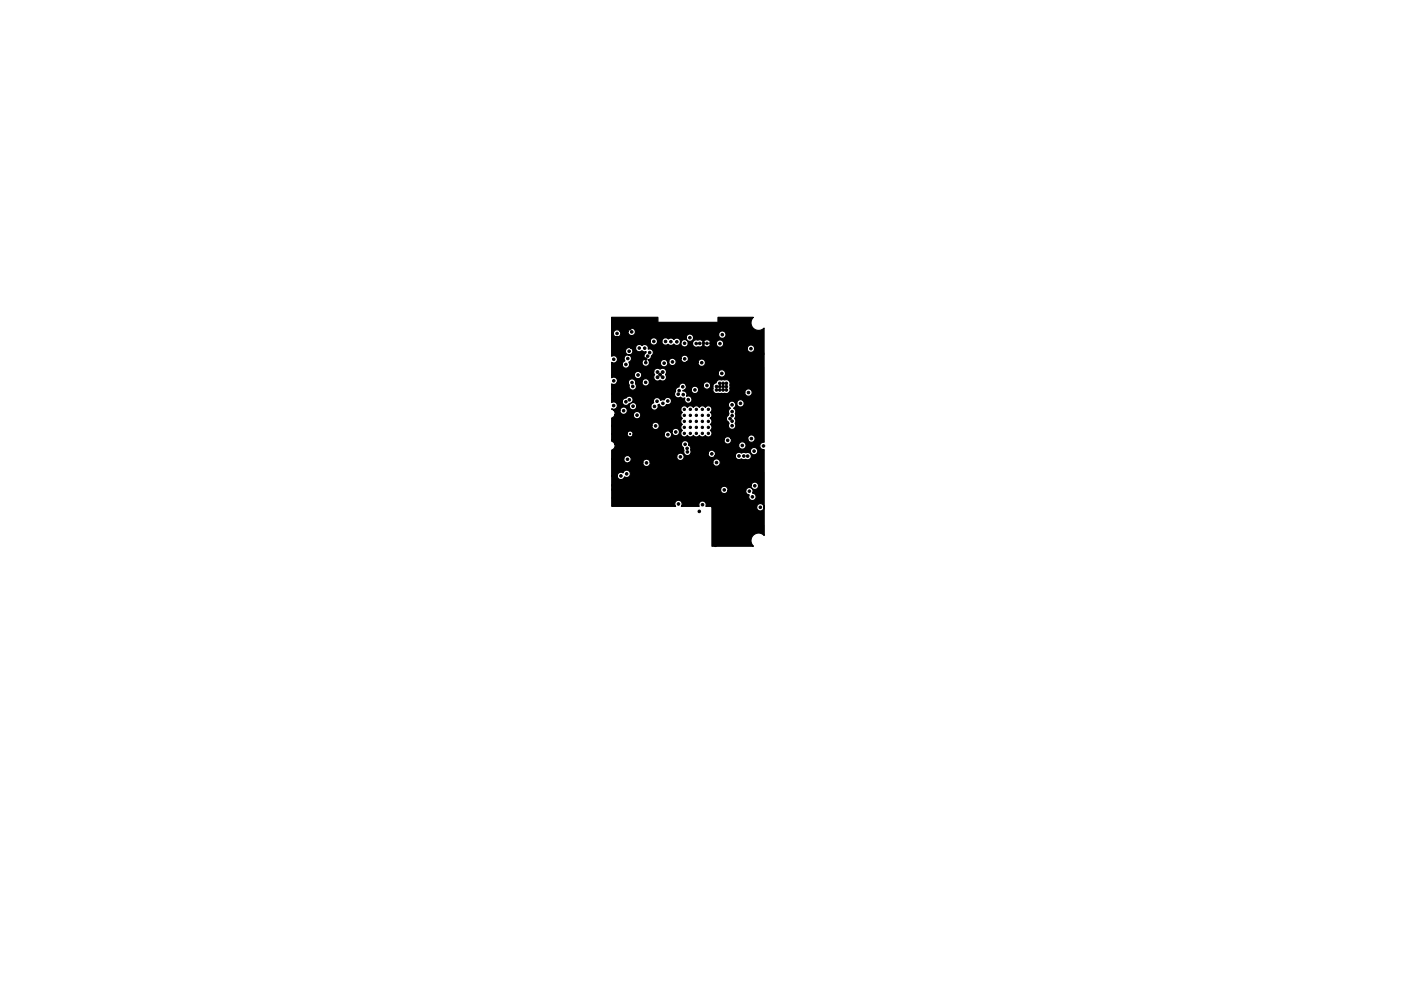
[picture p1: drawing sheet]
<svg xmlns="http://www.w3.org/2000/svg" width="297mm" height="210mm" viewBox="0 0 297 210" stroke-linecap="round" stroke-linejoin="round" font-family="sans-serif">
<g fill="#000" stroke="#000" stroke-width=".21">
<circle cx="130.1" cy="76.2" r=".27"/>
<circle cx="130.8" cy="70.8" r=".27"/>
<circle cx="132.7" cy="77.3" r=".27"/>
<circle cx="133.1" cy="76.1" r=".27"/>
<circle cx="133.4" cy="74.5" r=".27"/>
<circle cx="133.5" cy="69.7" r=".27"/>
<circle cx="133.9" cy="70.4" r=".27"/>
<circle cx="135.3" cy="79.6" r=".27"/>
<circle cx="135.5" cy="73.8" r=".27"/>
<circle cx="135.9" cy="68.1" r=".27"/>
<circle cx="135.9" cy="68.8" r=".27"/>
<circle cx="136.7" cy="73.9" r=".27"/>
<circle cx="136.9" cy="76.9" r=".27"/>
<circle cx="136.9" cy="76.2" r=".27"/>
<circle cx="137.1" cy="68.1" r=".27"/>
<circle cx="137.1" cy="68.8" r=".27"/>
<circle cx="137.3" cy="75.6" r=".27"/>
<circle cx="137.7" cy="74.8" r=".27"/>
<circle cx="138.3" cy="68.8" r=".27"/>
<circle cx="138.3" cy="68.1" r=".27"/>
<circle cx="138.6" cy="72.4" r=".27"/>
<circle cx="139.4" cy="78.9" r=".3"/>
<circle cx="140" cy="79.5" r=".3"/>
<circle cx="140.5" cy="78.9" r=".3"/>
<circle cx="140.8" cy="77" r=".27"/>
<circle cx="141.1" cy="72.4" r=".27"/>
<circle cx="142.2" cy="72.5" r=".27"/>
<circle cx="142.6" cy="76.8" r=".27"/>
<circle cx="143.5" cy="72.5" r=".27"/>
<circle cx="145.1" cy="72.8" r=".27"/>
<circle cx="145.2" cy="76.1" r=".27"/>
<circle cx="146.3" cy="71.6" r=".27"/>
<circle cx="147.6" cy="72.9" r=".27"/>
<circle cx="148.4" cy="72.9" r=".27"/>
<circle cx="148.8" cy="77" r=".27"/>
<circle cx="149.1" cy="72.8" r=".27"/>
<circle cx="149.9" cy="72.9" r=".27"/>
<circle cx="150.7" cy="72.8" r=".27"/>
<circle cx="152.6" cy="72.9" r=".27"/>
<circle cx="153" cy="79.2" r=".27"/>
<circle cx="153.1" cy="71" r=".27"/>
<circle cx="159.2" cy="74" r=".27"/>
<circle cx="161.7" cy="75.1" r=".27"/>
<circle cx="130.1" cy="86.1" r=".27"/>
<circle cx="130.1" cy="80.8" r=".27"/>
<circle cx="131.6" cy="97.8" r=".27"/>
<circle cx="132.2" cy="87.1" r=".27"/>
<circle cx="132.7" cy="85.2" r=".27"/>
<circle cx="133" cy="97.4" r=".27"/>
<circle cx="133.4" cy="84.8" r=".27"/>
<circle cx="133.6" cy="92.1" r=".13"/>
<circle cx="134" cy="81.2" r=".27"/>
<circle cx="134.1" cy="93.6" r=".27"/>
<circle cx="134.2" cy="82" r=".27"/>
<circle cx="134.2" cy="86.2" r=".27"/>
<circle cx="135.1" cy="88.1" r=".27"/>
<circle cx="136.5" cy="82.6" r=".27"/>
<circle cx="136.9" cy="81.1" r=".27"/>
<circle cx="137.1" cy="98.2" r=".27"/>
<circle cx="138.4" cy="92.2" r=".28"/>
<circle cx="138.8" cy="86.2" r=".27"/>
<circle cx="139" cy="90.4" r=".27"/>
<circle cx="139.3" cy="85.1" r=".27"/>
<circle cx="139.4" cy="80" r=".3"/>
<circle cx="140.5" cy="80" r=".3"/>
<circle cx="140.5" cy="85.6" r=".27"/>
<circle cx="141.5" cy="86.7" r=".27"/>
<circle cx="141.6" cy="85.1" r=".27"/>
<circle cx="141.6" cy="92.2" r=".27"/>
<circle cx="143.3" cy="91.7" r=".27"/>
<circle cx="143.8" cy="83.6" r=".27"/>
<circle cx="144" cy="82.9" r=".27"/>
<circle cx="144.2" cy="93.4" r=".27"/>
<circle cx="144.3" cy="96.9" r=".27"/>
<circle cx="144.8" cy="82.1" r=".27"/>
<circle cx="144.9" cy="83.7" r=".28"/>
<circle cx="145.1" cy="92" r=".25"/>
<circle cx="145.1" cy="89.4" r=".25"/>
<circle cx="145.1" cy="88.1" r=".25"/>
<circle cx="145.1" cy="90.7" r=".25"/>
<circle cx="145.1" cy="86.9" r=".25"/>
<circle cx="145.3" cy="94.3" r=".27"/>
<circle cx="145.7" cy="95.1" r=".27"/>
<circle cx="145.7" cy="95.9" r=".27"/>
<circle cx="145.9" cy="84.8" r=".28"/>
<circle cx="146.4" cy="92" r=".25"/>
<circle cx="146.4" cy="89.4" r=".25"/>
<circle cx="146.4" cy="88.1" r=".25"/>
<circle cx="146.4" cy="90.7" r=".25"/>
<circle cx="146.4" cy="86.9" r=".25"/>
<circle cx="147.3" cy="82.7" r=".27"/>
<circle cx="147.6" cy="92" r=".25"/>
<circle cx="147.6" cy="89.4" r=".25"/>
<circle cx="147.6" cy="88.1" r=".25"/>
<circle cx="147.6" cy="90.7" r=".25"/>
<circle cx="147.6" cy="86.9" r=".25"/>
<circle cx="148.9" cy="92" r=".25"/>
<circle cx="148.9" cy="88.1" r=".25"/>
<circle cx="148.9" cy="89.4" r=".25"/>
<circle cx="148.9" cy="90.7" r=".25"/>
<circle cx="148.9" cy="86.9" r=".25"/>
<circle cx="149.9" cy="81.8" r=".27"/>
<circle cx="150.2" cy="92" r=".25"/>
<circle cx="150.2" cy="89.4" r=".25"/>
<circle cx="150.2" cy="88.1" r=".25"/>
<circle cx="150.2" cy="90.7" r=".25"/>
<circle cx="150.2" cy="86.9" r=".25"/>
<circle cx="150.9" cy="96.3" r=".27"/>
<circle cx="151.9" cy="82" r=".27"/>
<circle cx="151.9" cy="82.7" r=".27"/>
<circle cx="151.9" cy="98.1" r=".27"/>
<circle cx="152.6" cy="81.3" r=".27"/>
<circle cx="152.6" cy="82" r=".27"/>
<circle cx="152.6" cy="82.7" r=".27"/>
<circle cx="152.7" cy="84.3" r=".27"/>
<circle cx="152.7" cy="92.9" r=".27"/>
<circle cx="153.3" cy="81.3" r=".27"/>
<circle cx="153.3" cy="82" r=".27"/>
<circle cx="153.3" cy="82.7" r=".27"/>
<circle cx="154" cy="99.2" r=".27"/>
<circle cx="154" cy="81.3" r=".27"/>
<circle cx="154" cy="82" r=".27"/>
<circle cx="154" cy="82.7" r=".27"/>
<circle cx="154.3" cy="93.4" r=".27"/>
<circle cx="154.8" cy="88.8" r=".27"/>
<circle cx="155.2" cy="85.9" r=".27"/>
<circle cx="155.2" cy="87.3" r=".27"/>
<circle cx="155.2" cy="88.2" r=".27"/>
<circle cx="155.2" cy="90.3" r=".27"/>
<circle cx="155.2" cy="89.4" r=".27"/>
<circle cx="156.7" cy="96.7" r=".27"/>
<circle cx="157" cy="85.6" r=".27"/>
<circle cx="157.4" cy="94.5" r=".27"/>
<circle cx="157.7" cy="96.7" r=".27"/>
<circle cx="158.2" cy="85.6" r=".27"/>
<circle cx="158.4" cy="93.4" r=".27"/>
<circle cx="158.5" cy="96.8" r=".27"/>
<circle cx="158.7" cy="83.3" r=".27"/>
<circle cx="159.3" cy="93.1" r=".27"/>
<circle cx="159.9" cy="95.7" r=".28"/>
<circle cx="161.9" cy="94.6" r=".27"/>
<circle cx="130" cy="105.7" r=".27"/>
<circle cx="131.6" cy="101" r=".27"/>
<circle cx="132.9" cy="100.5" r=".27"/>
<circle cx="143.8" cy="106.9" r=".27"/>
<circle cx="148.3" cy="108.5" r=".27"/>
<circle cx="148.9" cy="107.1" r=".27"/>
<circle cx="151.7" cy="115.7" r=".27"/>
<circle cx="152.7" cy="100.2" r=".27"/>
<circle cx="153.5" cy="113.6" r=".27"/>
<circle cx="153.6" cy="103.9" r=".27"/>
<circle cx="155.6" cy="107.9" r=".27"/>
<circle cx="156" cy="111.2" r=".27"/>
<circle cx="158.3" cy="108.7" r=".27"/>
<circle cx="158.9" cy="104.2" r=".27"/>
<circle cx="159.5" cy="105.4" r=".27"/>
<circle cx="160" cy="103.1" r=".27"/>
<circle cx="161.1" cy="100.6" r=".27"/>
<circle cx="161.2" cy="107.6" r=".27"/>
</g>
<path d="M129.7 67.3h9.8v1l.1 .1h12.5l.1-.1v-1h7.5l-.1 .2a1.61 1.61 0 0 0 .2 2.2 1.61 1.61 0 0 0 2.2-.1l-.1 24.2a.79 .79 0 0 0-.8 .8 .79 .79 0 0 0 .9 .8v18.2l-.1-.1a1.61 1.61 0 0 0-2.3 .1 1.61 1.61 0 0 0 .2 2.3h-8.9v-8.4h9.5a.79 .79 0 0 0 1.1 .9 .79 .79 0 0 0 .2-1.3 .79 .79 0 0 0-1.2 .3l-.1 .1h-9.5l-.1-.1h-1.2l.1-.1a.79 .79 0 0 0-.8-1 .79 .79 0 0 0-.7 1.1h-3.7a.79 .79 0 0 0-.1-1.1 .79 .79 0 0 0-1.1 .1 .79 .79 0 0 0-.1 1h-13.5v-3.5h23.1v.1a.79 .79 0 0 0 .7 .7 .79 .79 0 0 0 .8-.6h3.8v.2a.78 .78 0 0 0 .8 .7 .78 .78 0 0 0 .3 1.1 .78 .78 0 0 0 1.1-.5 .78 .78 0 0 0-.8-1 .79 .79 0 0 0-.4-1.1 .79 .79 0 0 0-1 .6h-3.8v-.1a.79 .79 0 0 0-.7-.8 .79 .79 0 0 0-.8 .7h-23.1v-.9h29.5v.1a.79 .79 0 0 0 1.2 .6 .79 .79 0 0 0 0-1.3 .79 .79 0 0 0-1.2 .6h-29.5v-2.1h1.2v.2a.79 .79 0 0 0 .7 .7 .79 .79 0 0 0 .8-.6 .79 .79 0 0 0 1.2-.3 .79 .79 0 0 0-.4-1.1 .79 .79 0 0 0-1.1 .5 .78 .78 0 0 0-1.2 .6h-1.2v-3.5h2.6v.1a.79 .79 0 0 0 1.1 .6h2.9v.2a.78 .78 0 0 0 .9 .7 .78 .78 0 0 0 .6-.9h13.3v.1a.79 .79 0 0 0 1.2 .6 .79 .79 0 0 0 0-1.3 .79 .79 0 0 0-1.2 .6l-13.3-.1a.79 .79 0 0 0-.8-.6 .79 .79 0 0 0-.7 .7h-2.9l.1-.1a.78 .78 0 0 0 .1-1.1h9.9v.1a.79 .79 0 0 0 1.2 .6 .79 .79 0 0 0 0-1.3 .79 .79 0 0 0-1.2 .6l-10-.1a.79 .79 0 0 0-1.2 .6h-2.6v-1.9a.95 .95 0 0 0 .6-1.3h14.2l.1 .4a.77 .77 0 0 1 .4 .9 .81 .81 0 0 0 .4 1.1 .81 .81 0 0 0 1.1-.4h3.6v.2a.79 .79 0 0 0 .7 .7 .79 .79 0 0 0 .8-.4h4.3v.1a.82 .82 0 0 0 1.3 .6l.4 .1 .5-.1a.81 .81 0 0 0 1.2-.7 .81 .81 0 0 0-1.2-.6l-.5-.1-.4 .1a.79 .79 0 0 0-1.3 .6h-4.3l.1-.6-.3-.5h7.7a.79 .79 0 0 0 1.1 .9 .79 .79 0 0 0 .2-1.4 .79 .79 0 0 0-1.3 .4v.1h-7.7a.78 .78 0 0 0-1.3 .6h-3.6l-.1-.8a.79 .79 0 0 0-.3-1h10.5v.2a.79 .79 0 0 0 1.2 .6 .79 .79 0 0 0 0-1.4 .79 .79 0 0 0-1.2 .6h-10.6a.79 .79 0 0 0-.6-.9 .79 .79 0 0 0-.9 .7h-14.2l-.6-.6v-.3h23.8v.2a.79 .79 0 0 0 1.1 .7 .79 .79 0 0 0 .3-1.2h3.6v.1a.79 .79 0 0 0 1.2 .6 .79 .79 0 0 0 0-1.3 .79 .79 0 0 0-1.2 .6l-3.6-.1a.79 .79 0 0 0-.8-.2 .79 .79 0 0 0-.6 .6h-23.8v-1.3h3.3v.1a.64 .64 0 0 0 .6 .6 .64 .64 0 0 0 .6-.6h6.6v.2a.79 .79 0 0 0 1.2 .6 .79 .79 0 0 0 .1-1.3h.4v.1a.79 .79 0 0 0 1.2 .6 .79 .79 0 0 0 0-1.3 .79 .79 0 0 0-1.2 .6l-.5-.1a.79 .79 0 0 0-1.2 .6h-6.6v-.1a.64 .64 0 0 0-.6-.6 .64 .64 0 0 0-.6 .6h-3.3v-1.7h8.5v.1a.79 .79 0 0 0 1.2 .6 .79 .79 0 0 0 0-1.3 .79 .79 0 0 0-1.2 .6h-8.5v-1.6l.4-.2 .3-.5h3.9a.79 .79 0 0 0 1 .8 .79 .79 0 0 0 .3-1.3 .79 .79 0 0 0-1.3 .4v.1h-3.9v-.5l-.3-.4h1.3v.1a.79 .79 0 0 0 1.2 .6 .79 .79 0 0 0 0-1.3 .79 .79 0 0 0-1.2 .6h-1.3l-.4-.4a.78 .78 0 0 0 1.2-.6 .78 .78 0 0 0-1.2-.7v-.2h2.2a.85 .85 0 0 0 .6 .8 .85 .85 0 0 0 1-.4l.3-.1a.78 .78 0 0 0 .1 1.4 .78 .78 0 0 0 1.1-.7h3v.1a.78 .78 0 0 0 .5 .7 .78 .78 0 0 0 .8-.2h5l.3 .7a.76 .76 0 0 0 .1 1.3 .75 .75 0 0 0 0 1.2 .75 .75 0 0 0 0 1.3 .76 .76 0 0 0-.1 1.2 .76 .76 0 0 0 1.1-.1 .75 .75 0 0 0 1.3 0 .75 .75 0 0 0 1.3 0 .75 .75 0 0 0 1.3 0 .76 .76 0 0 0 1.1 .1 .76 .76 0 0 0-.1-1.2 .75 .75 0 0 0 0-1.3 .75 .75 0 0 0 0-1.2l3.4-.1 .2 .6a.73 .73 0 0 1 .2 1.1 .79 .79 0 0 0 1.1 .6 .79 .79 0 0 0 .3-1.2 .78 .78 0 0 0-.1-1 .93 .93 0 0 0 .2-1.1 .78 .78 0 0 0-.4-1.1 .78 .78 0 0 0 .4-1.1h.3v.2a.79 .79 0 0 0 1.2 .5 .79 .79 0 0 0 0-1.3 .79 .79 0 0 0-1.2 .6l-.4-.1a.79 .79 0 0 0-1.2 0 .79 .79 0 0 0 .3 1.2 .87 .87 0 0 0-.4 1.2l-.5 .9h-3.4a.75 .75 0 0 0 0-1.2 .76 .76 0 0 0 .1-1.2 .76 .76 0 0 0-1.1 .1 .75 .75 0 0 0-1.3 0 .75 .75 0 0 0-1.3 0 .75 .75 0 0 0-1.3 0 .76 .76 0 0 0-.8-.3 .76 .76 0 0 0-.6 .7h-5l.3-.5-.1-.4 .3-.1a.79 .79 0 0 0 .7 .6 .79 .79 0 0 0 .8-.6 .79 .79 0 0 0 1-.5 .79 .79 0 0 0-.5-1 .79 .79 0 0 0-1 .6l-.7 .1a.78 .78 0 0 0-1.1-.6 .78 .78 0 0 0-.4 1.1l-.4 .2-.2 .5h-3a.78 .78 0 0 0-1.1-.7 .83 .83 0 0 0 0-1.3 .83 .83 0 0 0-1.3 .3l-.5 .2-.2 .5h-2.2v-1.6h13.3a.79 .79 0 0 0 .4 .7 .79 .79 0 0 0 .9 0l.5 .2 .4-.1v.2a.79 .79 0 0 0 .7 1 .79 .79 0 0 0 .8-1 .79 .79 0 0 0-1.1-.5 .89 .89 0 0 0-.8-1.3l.5-.2h1.3a.79 .79 0 0 0 1 .9 .79 .79 0 0 0 .3-1.4 .79 .79 0 0 0-1.3 .4v.1h-1.3l.2-.5v-.4h3.6a.78 .78 0 0 0 .7 .9 .78 .78 0 0 0 .9-.7h.4l.1 .5a.86 .86 0 0 0 .2 .9 .86 .86 0 0 0 1 .2h1.7l.5-.3h3.3a.79 .79 0 0 0 1.1 .8 .79 .79 0 0 0 .2-1.3 .79 .79 0 0 0-1.3 .4v.1h-3.3l.2-.4v-1.2a.87 .87 0 0 0-.3-.9 .87 .87 0 0 0-1-.1h-.5a.78 .78 0 0 0-1.2 .6l-.5 .3-.2 .4h-.4a.78 .78 0 0 0-.7-.9 .78 .78 0 0 0-.9 .7h-3.6a.83 .83 0 0 0-1-.4 .83 .83 0 0 0-.6 .8 .88 .88 0 0 0-.7 1l-.2 .5h-13.3l.1-2.1a.78 .78 0 0 0 1.1-.4h2.3l.2 .6a.8 .8 0 0 0 1 1 .8 .8 0 0 0 .4-1.3v-.4h1.3a.79 .79 0 0 0 1.1 .9 .79 .79 0 0 0 .2-1.4 .79 .79 0 0 0-1.3 .4v.1h-1.3a.78 .78 0 0 0-.8-.6 .78 .78 0 0 0-.8 .7l-2.3-.1a.78 .78 0 0 0-.3-.8 .78 .78 0 0 0-.9 0v-.7h4.8a.79 .79 0 0 0 1.1 .8 .79 .79 0 0 0 0-1.4h3v.1a.62 .62 0 0 1 0 1 .85 .85 0 0 0 .5 .8 .85 .85 0 0 0 .9-.1 .84 .84 0 0 0 1.1-.1 .84 .84 0 0 0 0-1.1l.2-.4h11a.79 .79 0 0 0 1 .9 .79 .79 0 0 0 .3-1.3 .79 .79 0 0 0-1.3 .3v.1h-11a.84 .84 0 0 0-.4-.9 .84 .84 0 0 0-1 .1 .81 .81 0 0 0-1.3 .6l-3.1-.1a.79 .79 0 0 0-1 .7h-4.8v-2.2h2.2v.1a.79 .79 0 0 0 1.1 .7 .79 .79 0 0 0 .3-1.3 .79 .79 0 0 0 .5-1 .79 .79 0 0 0-1.1-.4 .79 .79 0 0 0-.2 1.2l-.4 .2-.2 .5h-2.2l.1-.4a.79 .79 0 0 0 1.1-.7 .79 .79 0 0 0-1.2-.6v-1.2h2.9a.79 .79 0 0 0 .7 .9 .79 .79 0 0 0 .8-.6 .79 .79 0 0 0-.5-.9h1.2v.1a.78 .78 0 0 0 .5 .7 .78 .78 0 0 0 .8-.2l.4 .2h.5l-.2 .3a.79 .79 0 0 0 0 1.3 .79 .79 0 0 0-.7 .8 .79 .79 0 0 0 .8 .7 .79 .79 0 0 0 .8-.7h2.3v.1a.79 .79 0 0 0 1 .7 .79 .79 0 0 0 .5-1.1h.3v.2a.79 .79 0 0 0 1.2 .5 .79 .79 0 0 0-.1-1.3h1.5v.1a.78 .78 0 0 0 1 .7h2.6v.1a.79 .79 0 0 0 1.2 .6 .79 .79 0 0 0 0-1.3 .79 .79 0 0 0-1.2 .6h-2.6l.1-.1a.79 .79 0 0 0 .1-1.3 .79 .79 0 0 0-1.2 .6l-1.6-.1a.79 .79 0 0 0-1 .7h-.3a.79 .79 0 0 0-.8-.4 .79 .79 0 0 0-.7 .7h-2.3l-.3-.7a.78 .78 0 0 0 .7-.8 .78 .78 0 0 0 .4-1 .78 .78 0 0 0-1.1-.4l.1-.2h20.9v.2a.79 .79 0 0 0 1.2 .5 .79 .79 0 0 0 0-1.3 .79 .79 0 0 0-1.2 .6h-20.9v-.1a.78 .78 0 0 0-.6-.7 .78 .78 0 0 0-.8 .2 .78 .78 0 0 0-.8-.2 .78 .78 0 0 0-.5 .7h-1.2a.79 .79 0 0 0-1 .6h-2.9v-2h8.1v.1a.79 .79 0 0 0 .9 .7 .79 .79 0 0 0 .7-.8h.9v.1a.78 .78 0 0 0 .5 .7 .78 .78 0 0 0 .9-.2 .78 .78 0 0 0 1.2 0 .88 .88 0 0 0 1.5-.2 .79 .79 0 0 0 .7 .8 .79 .79 0 0 0 .8-.8h.9v.2a.91 .91 0 0 0 1.3 .6 .78 .78 0 0 0 1-.6 .78 .78 0 0 0 .9 .6 .78 .78 0 0 0 .7-.8h1.2v.2a.79 .79 0 0 0 1.2 .6 .79 .79 0 0 0 0-1.4 .79 .79 0 0 0-1.2 .6h-1.2a.78 .78 0 0 0-.8-.7 .78 .78 0 0 0-.8 .6 .91 .91 0 0 0-1.3-.6 .79 .79 0 0 0-1 .7h-.9a.79 .79 0 0 0-.8-.8 .79 .79 0 0 0-.7 .8l-.1-.1a.79 .79 0 0 0-.4-.9 .79 .79 0 0 0-1 .2 .78 .78 0 0 0-1.2-.1 .78 .78 0 0 0-.8-.2 .78 .78 0 0 0-.6 .7h-.9a.79 .79 0 0 0-.8-.7 .79 .79 0 0 0-.8 .7h-8.1v-.8h15.8v.1a.79 .79 0 0 0 1.2 .6 .79 .79 0 0 0-.1-1.4h5.8v.2a.79 .79 0 0 0 1.2 .6 .79 .79 0 0 0 0-1.4 .79 .79 0 0 0-1.2 .6h-5.9a.79 .79 0 0 0-1 .7h-15.8v-.9h.3v.1a.79 .79 0 0 0 1.1 .7 .79 .79 0 0 0 .4-1.2h1.6v.2a.79 .79 0 0 0 1.2 .6 .79 .79 0 0 0 0-1.4 .79 .79 0 0 0-1.2 .6h-1.7a.79 .79 0 0 0-.8-.3 .79 .79 0 0 0-.6 .7h-.3z" fill="#000" stroke="#000" stroke-width=".25"/>
</svg>
